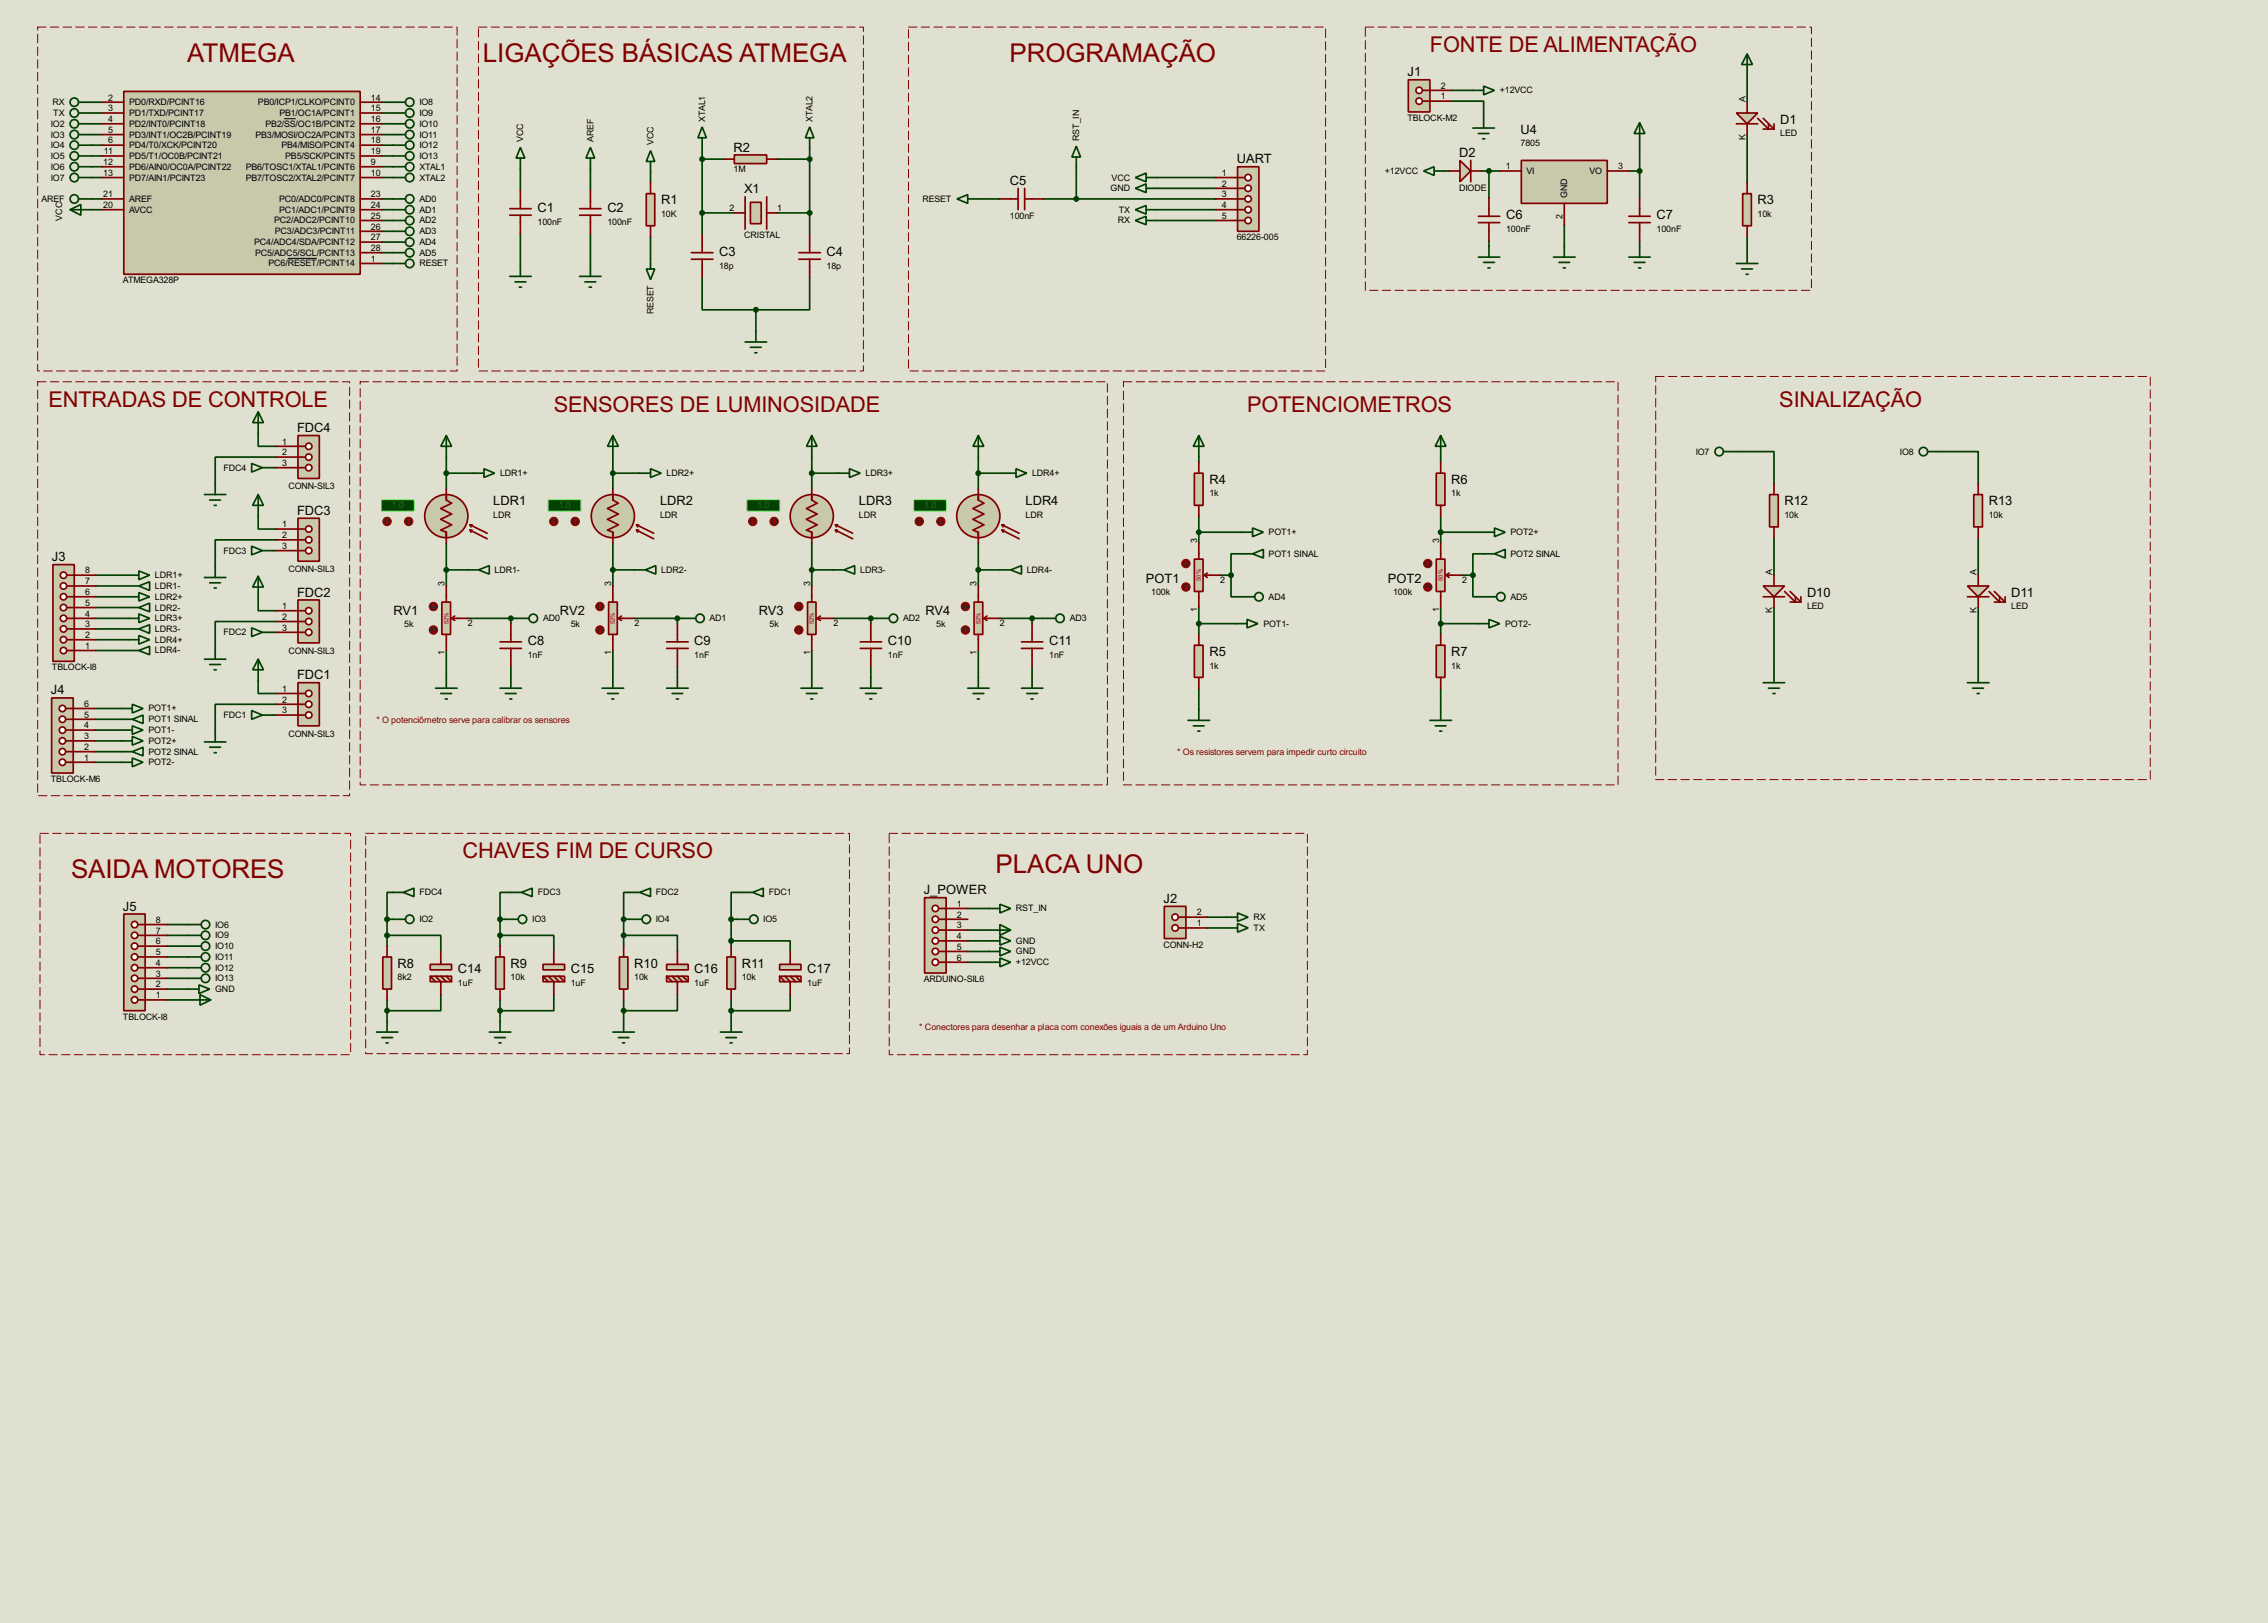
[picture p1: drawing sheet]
<svg xmlns="http://www.w3.org/2000/svg" width="536mm" height="383mm" viewBox="0 0 536 383" stroke-linecap="round" stroke-linejoin="round" font-family="sans-serif">
<defs><g id="words">
<g font-size="6.9" fill="#800000">
<text x="44.3" y="14.7">ATMEGA</text>
<text x="114.1" y="14.7">LIGAÇÕES BÁSICAS ATMEGA</text>
<text x="238.6" y="14.7">PROGRAMAÇÃO</text>
<text x="16.8" y="207.5">SAIDA MOTORES</text>
<text x="235.3" y="206.2">PLACA UNO</text>
</g>
<g font-size="5.8" fill="#800000">
<text x="337.9" y="12.2">FONTE DE ALIMENTAÇÃO</text>
<text x="11.5" y="96">ENTRADAS DE CONTROLE</text>
<text x="130.9" y="97.4">SENSORES DE LUMINOSIDADE</text>
<text x="294.7" y="97.4">POTENCIOMETROS</text>
<text x="420.4" y="96">SINALIZAÇÃO</text>
<text x="109.3" y="202.8">CHAVES FIM DE CURSO</text>
</g>
<g font-size="3.4">
<text x="332.6" y="18">J1</text>
<text x="420.6" y="29.3">D1</text>
<text x="173.3" y="35.8">R2</text>
<text x="359.3" y="31.6">U4</text>
<text x="292.2" y="38.6">UART</text>
<text x="344.8" y="37">D2</text>
<text x="175.9" y="45.7">X1</text>
<text x="238.6" y="43.7">C5</text>
<text x="127" y="50.1">C1</text>
<text x="143.5" y="50.1">C2</text>
<text x="156.2" y="48.3">R1</text>
<text x="355.9" y="51.9">C6</text>
<text x="391.4" y="51.9">C7</text>
<text x="415.3" y="48.3">R3</text>
<text x="169.9" y="60.5">C3</text>
<text x="195.3" y="60.5">C4</text>
<text x="70.2" y="102.1">FDC4</text>
<text x="116.6" y="119.4">LDR1</text>
<text x="156" y="119.4">LDR2</text>
<text x="203" y="119.4">LDR3</text>
<text x="242.3" y="119.4">LDR4</text>
<text x="285.8" y="114.3">R4</text>
<text x="342.9" y="114.3">R6</text>
<text x="421.6" y="119.4">R12</text>
<text x="469.9" y="119.4">R13</text>
<text x="70.2" y="121.7">FDC3</text>
<text x="12.3" y="132.6">J3</text>
<text x="270.8" y="137.6">POT1</text>
<text x="327.9" y="137.6">POT2</text>
<text x="70.2" y="141">FDC2</text>
<text x="427" y="141">D10</text>
<text x="475.2" y="141">D11</text>
<text x="93" y="145.3">RV1</text>
<text x="132.3" y="145.3">RV2</text>
<text x="179.3" y="145.3">RV3</text>
<text x="218.7" y="145.3">RV4</text>
<text x="124.7" y="152.4">C8</text>
<text x="164.1" y="152.4">C9</text>
<text x="209.8" y="152.4">C10</text>
<text x="247.9" y="152.4">C11</text>
<text x="285.8" y="155">R5</text>
<text x="342.9" y="155">R7</text>
<text x="70.2" y="160.5">FDC1</text>
<text x="12" y="164.1">J4</text>
<text x="29.1" y="215.2">J5</text>
<text x="218.3" y="211.3">J_POWER</text>
<text x="274.9" y="213.4">J2</text>
<text x="94" y="228.7">R8</text>
<text x="108.2" y="229.9">C14</text>
<text x="120.7" y="228.7">R9</text>
<text x="134.9" y="229.9">C15</text>
<text x="149.9" y="228.7">R10</text>
<text x="164.1" y="229.9">C16</text>
<text x="175.3" y="228.7">R11</text>
<text x="190.8" y="229.9">C17</text>
</g>
<g font-size="2.4">
<text x="25.6" y="23.7">2</text>
<text x="87.7" y="23.7">14</text>
<text x="340.4" y="23.5">1</text>
<text x="340.4" y="21">2</text>
<text x="354.4" y="22">+12VCC</text>
<text x="12" y="30">IO2</text>
<text x="12.4" y="24.8">RX</text>
<text x="12.6" y="27.4">TX</text>
<text x="25.6" y="28.9">4</text>
<text x="25.6" y="26.3">3</text>
<text x="30.5" y="30">PD2/INT0/PCINT18</text>
<text x="30.5" y="27.4">PD1/TXD/PCINT17</text>
<text x="30.5" y="24.8">PD0/RXD/PCINT16</text>
<text x="61" y="24.8">PB0/ICP1/CLKO/PCINT0</text>
<text x="62.8" y="30">PB2/SS/OC1B/PCINT2</text>
<text x="66" y="27.4">PB1/OC1A/PCINT1</text>
<text x="87.7" y="26.3">15</text>
<text x="87.7" y="28.9">16</text>
<text x="99.1" y="24.8">IO8</text>
<text x="99.1" y="27.4">IO9</text>
<text x="99.1" y="30">IO10</text>
<text x="166.6" y="28.8" transform="rotate(-90 166.6 28.8)">XTAL1</text>
<text x="192" y="28.7" transform="rotate(-90 192 28.7)">XTAL2</text>
<text x="332.6" y="28.6">TBLOCK-M2</text>
<text x="412.4" y="24.1" transform="rotate(-90 412.4 24.1)">A</text>
<text x="12" y="35">IO4</text>
<text x="12" y="32.5">IO3</text>
<text x="25.6" y="33.9">6</text>
<text x="25.6" y="31.4">5</text>
<text x="30.5" y="35">PD4/T0/XCK/PCINT20</text>
<text x="30.5" y="32.5">PD3/INT1/OC2B/PCINT19</text>
<text x="60.4" y="32.5">PB3/MOSI/OC2A/PCINT3</text>
<text x="66.5" y="35">PB4/MISO/PCINT4</text>
<text x="87.7" y="31.4">17</text>
<text x="87.7" y="33.9">18</text>
<text x="99.1" y="32.5">IO11</text>
<text x="99.1" y="35">IO12</text>
<text x="123.6" y="33.5" transform="rotate(-90 123.6 33.5)">VCC</text>
<text x="140.2" y="33.6" transform="rotate(-90 140.2 33.6)">AREF</text>
<text x="154.4" y="34.3" transform="rotate(-90 154.4 34.3)">VCC</text>
<text x="255" y="33.3" transform="rotate(-90 255 33.3)">RST_IN</text>
<text x="359.3" y="34.5">7805</text>
<text x="412.4" y="33.2" transform="rotate(-90 412.4 33.2)">K</text>
<text x="420.6" y="32.2">LED</text>
<text x="12" y="40.1">IO6</text>
<text x="12" y="37.5">IO5</text>
<text x="24.4" y="39">12</text>
<text x="24.4" y="41.6">13</text>
<text x="24.6" y="36.4">11</text>
<text x="30.5" y="40.1">PD6/AIN0/OC0A/PCINT22</text>
<text x="30.5" y="37.5">PD5/T1/OC0B/PCINT21</text>
<text x="58.1" y="40.1">PB6/TOSC1/XTAL1/PCINT6</text>
<text x="67.4" y="37.5">PB5/SCK/PCINT5</text>
<text x="87.7" y="36.4">19</text>
<text x="87.7" y="41.6">10</text>
<text x="87.7" y="39">9</text>
<text x="99.1" y="37.5">IO13</text>
<text x="99.1" y="40.1">XTAL1</text>
<text x="173.3" y="40.8">1M</text>
<text x="288.7" y="41.6">1</text>
<text x="327.2" y="41.1">+12VCC</text>
<text x="355.8" y="40">1</text>
<text x="360.7" y="41.1">VI</text>
<text x="375.6" y="41.1">VO</text>
<text x="382.3" y="40">3</text>
<text x="9.8" y="47.7">AREF</text>
<text x="12" y="42.7">IO7</text>
<text x="24.4" y="46.6">21</text>
<text x="30.5" y="47.7">AREF</text>
<text x="30.5" y="42.7">PD7/AIN1/PCINT23</text>
<text x="58.1" y="42.7">PB7/TOSC2/XTAL2/PCINT7</text>
<text x="66" y="47.7">PC0/ADC0/PCINT8</text>
<text x="87.7" y="46.6">23</text>
<text x="99.1" y="47.7">AD0</text>
<text x="99.1" y="42.7">XTAL2</text>
<text x="218" y="47.7">RESET</text>
<text x="262.4" y="45.2">GND</text>
<text x="262.7" y="42.7">VCC</text>
<text x="288.7" y="44.1">2</text>
<text x="288.7" y="46.6">3</text>
<text x="344.8" y="45.1">DIODE</text>
<text x="370.3" y="46.8" transform="rotate(-90 370.3 46.8)">GND</text>
<text x="14.7" y="52.1" transform="rotate(-90 14.7 52.1)">VCC</text>
<text x="24.4" y="49.2">20</text>
<text x="30.5" y="50.2">AVCC</text>
<text x="64.8" y="52.8">PC2/ADC2/PCINT10</text>
<text x="66" y="50.2">PC1/ADC1/PCINT9</text>
<text x="87.7" y="51.7">25</text>
<text x="87.7" y="49.2">24</text>
<text x="99.1" y="50.2">AD1</text>
<text x="99.1" y="52.8">AD2</text>
<text x="127" y="53">100nF</text>
<text x="143.5" y="53">100nF</text>
<text x="156.2" y="51.3">10K</text>
<text x="172.4" y="49.9">2</text>
<text x="183.7" y="49.9">1</text>
<text x="238.6" y="51.6">100nF</text>
<text x="264.2" y="52.8">RX</text>
<text x="264.4" y="50.2">TX</text>
<text x="288.7" y="49.2">4</text>
<text x="288.7" y="51.7">5</text>
<text x="369.2" y="51.7" transform="rotate(-90 369.2 51.7)">2</text>
<text x="415.3" y="51.3">10k</text>
<text x="60.1" y="57.9">PC4/ADC4/SDA/PCINT12</text>
<text x="65" y="55.4">PC3/ADC3/PCINT11</text>
<text x="87.7" y="59.3">28</text>
<text x="87.7" y="56.8">27</text>
<text x="87.7" y="54.3">26</text>
<text x="99.1" y="55.4">AD3</text>
<text x="99.1" y="57.9">AD4</text>
<text x="175.9" y="56.3">CRISTAL</text>
<text x="292.2" y="56.8">66226-005</text>
<text x="355.9" y="54.8">100nF</text>
<text x="391.4" y="54.8">100nF</text>
<text x="60.3" y="60.4">PC5/ADC5/SCL/PCINT13</text>
<text x="63.5" y="62.9">PC6/RESET/PCINT14</text>
<text x="87.7" y="61.9">1</text>
<text x="99.1" y="60.4">AD5</text>
<text x="99.1" y="62.9">RESET</text>
<text x="169.9" y="63.5">18p</text>
<text x="195.3" y="63.5">18p</text>
<text x="29.1" y="66.9">ATMEGA328P</text>
<text x="154.4" y="74.2" transform="rotate(-90 154.4 74.2)">RESET</text>
<text x="66.7" y="105.1">1</text>
<text x="66.7" y="107.6">2</text>
<text x="400.7" y="107.4">IO7</text>
<text x="448.9" y="107.4">IO8</text>
<text x="52.8" y="111.2">FDC4</text>
<text x="66.7" y="110.1">3</text>
<text x="118.2" y="112.5">LDR1+</text>
<text x="157.5" y="112.5">LDR2+</text>
<text x="204.5" y="112.5">LDR3+</text>
<text x="243.9" y="112.5">LDR4+</text>
<text x="68.2" y="115.7">CONN-SIL3</text>
<text x="285.8" y="117.3">1k</text>
<text x="342.9" y="117.3">1k</text>
<text x="66.7" y="124.6">1</text>
<text x="116.6" y="122.4">LDR</text>
<text x="156" y="122.4">LDR</text>
<text x="203" y="122.4">LDR</text>
<text x="242.3" y="122.4">LDR</text>
<text x="421.6" y="122.4">10k</text>
<text x="469.9" y="122.4">10k</text>
<text x="52.8" y="130.8">FDC3</text>
<text x="66.7" y="127.1">2</text>
<text x="66.7" y="129.7">3</text>
<text x="282.9" y="128.3" transform="rotate(-90 282.9 128.3)">3</text>
<text x="299.8" y="126.4">POT1+</text>
<text x="299.8" y="131.6">POT1 SINAL</text>
<text x="340" y="128.3" transform="rotate(-90 340 128.3)">3</text>
<text x="356.9" y="126.4">POT2+</text>
<text x="356.9" y="131.6">POT2 SINAL</text>
<text x="20.1" y="135.5">8</text>
<text x="36.6" y="136.6">LDR1+</text>
<text x="68.2" y="135.3">CONN-SIL3</text>
<text x="116.9" y="135.4">LDR1-</text>
<text x="156.3" y="135.4">LDR2-</text>
<text x="203.3" y="135.4">LDR3-</text>
<text x="242.6" y="135.4">LDR4-</text>
<text x="288.3" y="137.8">2</text>
<text x="345.5" y="137.8">2</text>
<text x="418.8" y="135.9" transform="rotate(-90 418.8 135.9)">A</text>
<text x="467" y="135.9" transform="rotate(-90 467 135.9)">A</text>
<text x="20.1" y="143.2">5</text>
<text x="20.1" y="140.6">6</text>
<text x="20.1" y="138.1">7</text>
<text x="36.6" y="139.2">LDR1-</text>
<text x="36.6" y="141.7">LDR2+</text>
<text x="66.7" y="143.9">1</text>
<text x="105.1" y="138.5" transform="rotate(-90 105.1 138.5)">3</text>
<text x="144.4" y="138.4" transform="rotate(-90 144.4 138.4)">3</text>
<text x="191.4" y="138.5" transform="rotate(-90 191.4 138.5)">3</text>
<text x="230.8" y="138.5" transform="rotate(-90 230.8 138.5)">3</text>
<text x="272" y="140.5">100k</text>
<text x="299.8" y="141.7">AD4</text>
<text x="329.2" y="140.5">100k</text>
<text x="356.9" y="141.7">AD5</text>
<text x="427" y="143.9">LED</text>
<text x="475.2" y="143.9">LED</text>
<text x="20.1" y="148.2">3</text>
<text x="20.1" y="145.7">4</text>
<text x="36.6" y="144.3">LDR2-</text>
<text x="36.6" y="146.8">LDR3+</text>
<text x="36.6" y="149.3">LDR3-</text>
<text x="66.7" y="146.5">2</text>
<text x="66.7" y="149">3</text>
<text x="95.5" y="148.2">5k</text>
<text x="110.5" y="148">2</text>
<text x="128.3" y="146.8">AD0</text>
<text x="134.9" y="148.2">5k</text>
<text x="149.9" y="148">2</text>
<text x="167.7" y="146.8">AD1</text>
<text x="181.9" y="148.2">5k</text>
<text x="196.9" y="148">2</text>
<text x="213.4" y="146.8">AD2</text>
<text x="221.2" y="148.2">5k</text>
<text x="236.3" y="148">2</text>
<text x="252.8" y="146.8">AD3</text>
<text x="282.9" y="144.7" transform="rotate(-90 282.9 144.7)">1</text>
<text x="298.5" y="148.1">POT1-</text>
<text x="340" y="144.7" transform="rotate(-90 340 144.7)">1</text>
<text x="355.7" y="148.1">POT2-</text>
<text x="418.8" y="144.9" transform="rotate(-90 418.8 144.9)">K</text>
<text x="467" y="144.9" transform="rotate(-90 467 144.9)">K</text>
<text x="20.1" y="153.3">1</text>
<text x="20.1" y="150.8">2</text>
<text x="36.6" y="154.4">LDR4-</text>
<text x="36.6" y="151.9">LDR4+</text>
<text x="52.8" y="150.1">FDC2</text>
<text x="68.2" y="154.5">CONN-SIL3</text>
<text x="105.1" y="154.9" transform="rotate(-90 105.1 154.9)">1</text>
<text x="124.7" y="155.4">1nF</text>
<text x="144.4" y="154.9" transform="rotate(-90 144.4 154.9)">1</text>
<text x="164.1" y="155.4">1nF</text>
<text x="191.4" y="154.9" transform="rotate(-90 191.4 154.9)">1</text>
<text x="209.8" y="155.4">1nF</text>
<text x="230.8" y="154.9" transform="rotate(-90 230.8 154.9)">1</text>
<text x="247.9" y="155.4">1nF</text>
<text x="12.3" y="158.4">TBLOCK-I8</text>
<text x="285.8" y="158">1k</text>
<text x="342.9" y="158">1k</text>
<text x="19.9" y="167">6</text>
<text x="66.7" y="163.5">1</text>
<text x="66.7" y="166">2</text>
<text x="19.9" y="172.1">4</text>
<text x="19.9" y="169.6">5</text>
<text x="35.1" y="168.1">POT1+</text>
<text x="35.1" y="173.2">POT1-</text>
<text x="35.1" y="170.7">POT1 SINAL</text>
<text x="52.8" y="169.7">FDC1</text>
<text x="66.7" y="168.6">3</text>
<text x="19.9" y="179.7">1</text>
<text x="19.9" y="177.2">2</text>
<text x="19.9" y="174.7">3</text>
<text x="35.1" y="175.7">POT2+</text>
<text x="35.1" y="178.3">POT2 SINAL</text>
<text x="68.2" y="174.1">CONN-SIL3</text>
<text x="12" y="184.8">TBLOCK-M6</text>
<text x="35.1" y="180.8">POT2-</text>
<text x="99.1" y="211.6">FDC4</text>
<text x="127.1" y="211.6">FDC3</text>
<text x="155" y="211.6">FDC2</text>
<text x="181.7" y="211.6">FDC1</text>
<text x="226.1" y="214.3">1</text>
<text x="240.1" y="215.4">RST_IN</text>
<text x="36.9" y="220.6">7</text>
<text x="36.9" y="218.1">8</text>
<text x="50.9" y="219.2">IO6</text>
<text x="50.9" y="221.7">IO9</text>
<text x="99.1" y="217.9">IO2</text>
<text x="125.8" y="217.9">IO3</text>
<text x="155" y="217.9">IO4</text>
<text x="180.4" y="217.9">IO5</text>
<text x="226.1" y="216.8">2</text>
<text x="226.1" y="219.4">3</text>
<text x="226.1" y="221.9">4</text>
<text x="282.8" y="218.9">1</text>
<text x="282.8" y="216.3">2</text>
<text x="296.2" y="217.4">RX</text>
<text x="296.2" y="220">TX</text>
<text x="36.9" y="225.7">5</text>
<text x="36.9" y="223.2">6</text>
<text x="50.9" y="224.3">IO10</text>
<text x="50.9" y="226.8">IO11</text>
<text x="226.1" y="224.4">5</text>
<text x="226.1" y="227">6</text>
<text x="240.1" y="223">GND</text>
<text x="240.1" y="225.5">GND</text>
<text x="274.9" y="223.9">CONN-H2</text>
<text x="36.9" y="233.3">2</text>
<text x="36.9" y="230.8">3</text>
<text x="36.9" y="228.3">4</text>
<text x="50.9" y="229.4">IO12</text>
<text x="50.9" y="231.9">IO13</text>
<text x="94" y="231.6">8k2</text>
<text x="108.2" y="232.9">1uF</text>
<text x="120.7" y="231.6">10k</text>
<text x="134.9" y="232.9">1uF</text>
<text x="149.9" y="231.6">10k</text>
<text x="164.1" y="232.9">1uF</text>
<text x="175.3" y="231.6">10k</text>
<text x="190.8" y="232.9">1uF</text>
<text x="218.3" y="232">ARDUINO-SIL6</text>
<text x="240.1" y="228.1">+12VCC</text>
<text x="36.9" y="235.9">1</text>
<text x="50.9" y="234.4">GND</text>
<text x="29.1" y="240.9">TBLOCK-I8</text>
</g>
<g font-size="2.4" fill="#0f0">
<text x="92.6" y="120.1">1.0</text>
<text x="132" y="120.1">1.0</text>
<text x="179" y="120.1">1.0</text>
<text x="218.4" y="120.1">1.0</text>
</g>
<g font-size="2.4" fill="#800000">
<text x="89" y="170.8">* O potenciômetro serve para calibrar os sensores</text>
<text x="278.2" y="178.5">* Os resistores servem para impedir curto circuito</text>
<text x="217.2" y="243.3">* Conectores para desenhar a placa com conexões iguais a de um Arduino Uno</text>
</g>
<g font-size="1.6" fill="#c00000">
<text x="283.8" y="137.3" transform="rotate(-90 283.8 137.3)">50%</text>
<text x="340.9" y="137.3" transform="rotate(-90 340.9 137.3)">50%</text>
<text x="106" y="147.5" transform="rotate(-90 106 147.5)">52%</text>
<text x="145.3" y="147.5" transform="rotate(-90 145.3 147.5)">52%</text>
<text x="192.3" y="147.5" transform="rotate(-90 192.3 147.5)">52%</text>
<text x="231.7" y="147.5" transform="rotate(-90 231.7 147.5)">52%</text>
</g>
</g></defs>
<path d="M0 0h535.9v383.5h-535.9z" fill="#e0e0d0"/>
<g fill="none" stroke="#004000" stroke-width=".4">
<path d="M412.8 17.8v6.4M21.6 39.4h2.6M21.6 36.9h2.6M21.6 34.3h2.6M21.6 31.8h2.6M21.6 29.3h2.6M21.6 24.2h2.6M21.6 26.7h2.6M90.2 39.4h2.6M90.2 36.9h2.6M90.2 34.3h2.6M90.2 31.8h2.6"/>
<path d="M90.2 29.3h2.6M90.2 24.2h2.6M90.2 26.7h2.6M123 39.9v5.1M139.5 39.9v5.1M165.9 35.1v20.3M165.9 37.6h5.1M183.7 37.6h7.6M191.3 35.1v20.3M254.3 39.7v7.3M343 23.9h7.6v3.8M343 21.4h5"/>
<path d="M387.4 34.1v12.7M412.8 31.8v11.4M21.6 42h2.6M21.6 49.6h2.6M21.6 47h2.6M90.2 42h2.6M90.2 49.6h2.6M90.2 52.1h2.6M90.2 47h2.6M90.2 54.7h2.6M90.2 57.2h2.6M90.2 59.7h2.6"/>
<path d="M123 55.2v7.6M139.5 55.2v7.6M153.7 40.7v2.5M153.7 55.9v5.1M165.9 50.3h7.6M183.7 50.3h7.6M231.2 47h5.1M246.4 47h40.9M273.4 42h13.9M273.4 44.5h13.9M273.4 49.6h13.9M273.4 52.1h13.9"/>
<path d="M341.4 40.4h1M350.1 40.4h4.3M351.8 40.4v6.4M351.8 57v1.2M369.6 53.1v5.1M384.9 40.4h2.5M387.4 57v1.2M412.8 55.9v3.8M90.2 62.3h2.6M165.9 65.6v7.6h12.7M178.6 73.2v5.1M191.3 65.6v7.6h-12.7"/>
<path d="M61 102.4v3.1h4.3M64.6 110.5h.7M65.3 108h-14.4v6.4M105.5 111.8h8.9M105.5 108v7.6M114.4 110.8l2.5 1-2.5 1zM144.8 111.8h6.4M144.8 108v7.6M191.8 111.8h6.4M191.8 108v7.6M231.2 111.8h6.3M231.2 108v7.6"/>
<path d="M283.3 108v1.3M340.4 108v1.3M410.3 106.7h8.9v7.7M458.5 106.7h8.9v7.7M22.7 135.9h10.1M22.7 138.5h10.1M32.8 134.9l2.6 1-2.6 1.1zM32.8 138.5l2.6-1v2zM61 122v3h4.3M64.6 130.1h.7M65.3 127.6h-14.4v6.3M105.5 128.3v10.2"/>
<path d="M105.5 134.7h7.6M113.1 134.7l2.5-1v2zM144.8 134.7h5.1M144.8 128.3v10.2M191.8 134.7h5.1M191.8 128.3v10.2M231.2 134.7h5.1M231.2 128.3v10.2M283.3 122v6.3M283.3 125.8h10.1M288.3 135.9h2.6M290.9 135.9v5.1h5.6"/>
<path d="M293.4 130.9h-2.5v5M340.4 125.8h10.2M340.4 122v6.3M345.5 135.9h2.5M348 135.9v5.1h2.6M350.6 130.9h-2.6v5M419.2 127.1v8.8M467.4 127.1v8.8M22.7 146.1h7.6M22.7 153.7h7.6M22.7 151.2h7.6M22.7 148.6h7.6"/>
<path d="M22.7 143.6h10.1M22.7 141h10.1M32.8 143.6l2.6-1.1v2.1zM32.8 140l2.6 1-2.6 1zM61 141.3v3h4.3M64.6 149.4h.7M65.3 146.9h-14.4v6.3M105.5 153.7v6.4M110.5 146.1h14.5M120.7 146.1v1.3M120.7 157.5v2.6M144.8 153.7v6.4"/>
<path d="M149.9 146.1h11.4M160.1 146.1v1.3M160.1 157.5v2.6M191.8 153.7v6.4M196.9 146.1h10.2M205.8 146.1v1.3M205.8 157.5v2.6M231.2 153.7v6.4M236.3 146.1h10.1M243.9 146.1v1.3M243.9 157.5v2.6M283.3 143.6v6.3"/>
<path d="M283.3 147.4h8.9M340.4 147.4h8.9M340.4 143.6v6.3M419.2 143.6v15.2M467.4 143.6v15.2M22.4 177.6h6.4M22.4 175.1h6.4M22.4 172.5h8.9M22.4 170h8.9M22.4 167.4h8.9M31.3 166.4l2.5 1-2.5 1.1zM31.3 171.5l2.5 1-2.5 1z"/>
<path d="M31.3 170l2.5-1v2zM61 160.8v3.1h4.3M64.6 169h.7M65.3 166.4h-14.4v6.4M283.3 162.6v5.1M340.4 162.6v5.1M22.4 180.1h6.4M39.4 218.5h5.1M91.5 217.2h1.3M91.5 217.2v6.4M92.8 210.9h-1.3v6.3M118.2 217.2h1.2"/>
<path d="M118.2 217.2v6.4M120.7 210.9h-2.5v6.3M147.4 217.2h1.2M147.4 217.2v6.4M148.6 210.9h-1.2v6.3M172.8 217.2h1.2M172.8 217.2v6.4M175.3 210.9h-2.5v6.3M228.7 214.7h5M228.7 219.8h5M285.3 219.3h4.6M285.3 216.7h4.6"/>
<path d="M39.4 233.7h5.1M39.4 231.2h5.1M39.4 228.7h5.1M39.4 226.1h5.1M39.4 223.6h5.1M39.4 221h5.1M39.4 236.3h5.4M91.5 221h12.7v3.8M91.5 236.3v5.1M104.2 235v3.8h-12.7M118.2 221h12.7v3.8M118.2 236.3v5.1"/>
<path d="M130.9 235v3.8h-12.7M147.4 221h12.7v3.8M147.4 236.3v5.1M160.1 235v3.8h-12.7M172.8 222.3h13.9v2.5M172.8 236.3v5.1M186.7 235v3.8h-13.9M228.7 222.3h5M228.7 224.8h5M228.7 227.4h5"/>
<circle cx="126" cy="146.1" r="1"/>
<circle cx="297.4" cy="141" r="1"/>
</g>
<path d="M8.9 90.2h73.7v97.8h-73.7zM85.1 90.2h176.6v95.3h-176.6z" fill="none" stroke="#e0e0d0" stroke-width=".24"/>
<path d="M8.9 90.2h73.7v97.8h-73.7zM85.1 90.2h176.6v95.3h-176.6z" fill="none" stroke="#800000" stroke-width=".24" stroke-dasharray="2 1"/>
<circle cx="105.4" cy="122" r="5.1" fill="#c8c8aa" stroke="#800000" stroke-width=".4"/>
<path d="M105.5 116.9v1.3l1.2 .7-2.5 1.3 2.5 1.3-2.5 1.2 2.5 1.3-2.5 1.3 1.3 .5v1.3M111.1 125.3l4 2M111.1 125.3l.2 .5M111.1 125.3h.5M111.1 124l4 2M111.1 124l.2 .5M111.1 124h.5" fill="none" stroke="#800000" stroke-width=".4"/>
<path d="M90.2 118.2h7.6v2.5h-7.6z" fill="#004000" stroke="#0f0" stroke-width=".24"/>
<path d="M105.5 115.6v2.6M105.5 125.8v2.5" fill="none" stroke="#800000" stroke-width=".4"/>
<circle cx="96.5" cy="123.2" r="1" fill="#400000" stroke="#f00" stroke-width=".24"/>
<path d="M96.6 122.7l-.3 .3M96.6 122.7l.2 .3M96.6 122.7v1.1" fill="none" stroke="#f00" stroke-width=".24"/>
<circle cx="91.4" cy="123.2" r="1" fill="#400000" stroke="#f00" stroke-width=".24"/>
<path d="M91.2 123.5l.3 .3M91.5 122.7v1.1M91.7 123.5l-.2 .3" fill="none" stroke="#f00" stroke-width=".24"/>
<circle cx="105.4" cy="111.8" r=".5" fill="#004000" stroke="#004000" stroke-width=".4"/>
<path d="M102.9 162.6h5.1M104.2 163.9h2.5M105.2 165.2h.5M105.5 160.1v2.5" fill="none" stroke="#004000" stroke-width=".4"/>
<path d="M104.4 142.3h2.1v7.6h-2.1z" fill="#c8c8aa" stroke="#800000" stroke-width=".4"/>
<path d="M105.5 138.5v3.8M105.5 149.9v3.8M106.7 146.1l.8 .5M106.7 146.1h3.8M107.5 145.6l-.8 .5" fill="none" stroke="#800000" stroke-width=".4"/>
<circle cx="102.4" cy="143.3" r="1" fill="#400000" stroke="#f00" stroke-width=".24"/>
<path d="M102.4 142.8l-.2 .3M102.4 142.8l.3 .3M102.4 142.8v1" fill="none" stroke="#f00" stroke-width=".24"/>
<circle cx="102.4" cy="148.9" r="1" fill="#400000" stroke="#f00" stroke-width=".24"/>
<path d="M102.2 149.2l.2 .2M102.4 148.4v1M102.7 149.2l-.3 .2" fill="none" stroke="#f00" stroke-width=".24"/>
<circle cx="105.4" cy="134.7" r=".5" fill="#004000" stroke="#004000" stroke-width=".4"/>
<g fill="none" stroke="#004000" stroke-width=".4">
<path d="M151.2 111.8h2.5M153.7 110.8l2.6 1-2.6 1zM149.9 134.7h2.6M152.5 134.7l2.5-1v2zM161.3 146.1h3.1"/>
<circle cx="165.4" cy="146.1" r="1"/>
</g>
<circle cx="144.8" cy="122" r="5.1" fill="#c8c8aa" stroke="#800000" stroke-width=".4"/>
<path d="M144.8 116.9v1.3l1.3 .7-2.5 1.3 2.5 1.3-2.5 1.2 2.5 1.3-2.5 1.3 1.2 .5v1.3M150.4 125.3l4.1 2M150.4 125.3l.3 .5M150.4 125.3h.5M150.4 124l4.1 2M150.4 124l.3 .5M150.4 124h.5" fill="none" stroke="#800000" stroke-width=".4"/>
<path d="M129.6 118.2h7.6v2.5h-7.6z" fill="#004000" stroke="#0f0" stroke-width=".24"/>
<path d="M144.8 115.6v2.6M144.8 125.8v2.5" fill="none" stroke="#800000" stroke-width=".4"/>
<circle cx="135.9" cy="123.2" r="1" fill="#400000" stroke="#f00" stroke-width=".24"/>
<path d="M135.9 122.7l-.2 .3M135.9 122.7l.3 .3M135.9 122.7v1.1" fill="none" stroke="#f00" stroke-width=".24"/>
<circle cx="130.8" cy="123.2" r="1" fill="#400000" stroke="#f00" stroke-width=".24"/>
<path d="M130.6 123.5l.3 .3M130.9 122.7v1.1M131.1 123.5l-.2 .3" fill="none" stroke="#f00" stroke-width=".24"/>
<circle cx="144.8" cy="111.8" r=".5" fill="#004000" stroke="#004000" stroke-width=".4"/>
<path d="M142.3 162.6h5.1M143.6 163.9h2.5M144.6 165.2h.5M144.8 160.1v2.5" fill="none" stroke="#004000" stroke-width=".4"/>
<path d="M143.8 142.3h2.1v7.6h-2.1z" fill="#c8c8aa" stroke="#800000" stroke-width=".4"/>
<path d="M144.8 138.5v3.8M144.8 149.9v3.8M146.1 146.1l.8 .5M146.1 146.1h3.8M146.9 145.6l-.8 .5" fill="none" stroke="#800000" stroke-width=".4"/>
<circle cx="141.7" cy="143.3" r="1" fill="#400000" stroke="#f00" stroke-width=".24"/>
<path d="M141.8 142.8l-.3 .3M141.8 142.8l.2 .3M141.8 142.8v1" fill="none" stroke="#f00" stroke-width=".24"/>
<circle cx="141.7" cy="148.9" r="1" fill="#400000" stroke="#f00" stroke-width=".24"/>
<path d="M141.5 149.2l.3 .2M141.8 148.4v1M142 149.2l-.2 .2" fill="none" stroke="#f00" stroke-width=".24"/>
<circle cx="144.8" cy="134.7" r=".5" fill="#004000" stroke="#004000" stroke-width=".4"/>
<path d="M293.4 125.8h2.6M293.4 130.9h2.6M296 124.8l2.5 1-2.5 1zM296 130.9l2.5-1.1v2.1zM292.2 147.4h2.5M294.7 146.4l2.5 1-2.5 1z" fill="none" stroke="#004000" stroke-width=".4"/>
<path d="M265.5 90.2h116.8v95.3h-116.8z" fill="none" stroke="#e0e0d0" stroke-width=".24"/>
<path d="M265.5 90.2h116.8v95.3h-116.8z" fill="none" stroke="#800000" stroke-width=".24" stroke-dasharray="2 1"/>
<path d="M282.2 132.1h2.1v7.7h-2.1z" fill="#c8c8aa" stroke="#800000" stroke-width=".4"/>
<path d="M283.3 128.3v3.8M283.3 139.8v3.8M284.5 135.9l.8 .6M284.5 135.9h3.8M285.3 135.4l-.8 .5" fill="none" stroke="#800000" stroke-width=".4"/>
<circle cx="280.2" cy="133.2" r="1" fill="#400000" stroke="#f00" stroke-width=".24"/>
<path d="M280.2 132.6l-.2 .3M280.2 132.6l.3 .3M280.2 132.6v1.1" fill="none" stroke="#f00" stroke-width=".24"/>
<circle cx="280.2" cy="138.7" r="1" fill="#400000" stroke="#f00" stroke-width=".24"/>
<path d="M280 139l.2 .2M280.2 138.2v1M280.5 139l-.3 .2" fill="none" stroke="#f00" stroke-width=".24"/>
<path d="M282.2 111.8h2.1v7.6h-2.1z" fill="#c8c8aa" stroke="#800000" stroke-width=".4"/>
<path d="M283.3 109.3v2.5M283.3 119.4v2.6" fill="none" stroke="#800000" stroke-width=".4"/>
<circle cx="283.2" cy="125.8" r=".5" fill="#004000" stroke="#004000" stroke-width=".4"/>
<path d="M282.2 152.5h2.1v7.6h-2.1z" fill="#c8c8aa" stroke="#800000" stroke-width=".4"/>
<path d="M283.3 149.9v2.6M283.3 160.1v2.5" fill="none" stroke="#800000" stroke-width=".4"/>
<g fill="#004000" stroke="#004000" stroke-width=".4">
<circle cx="283.2" cy="147.4" r=".5"/>
<circle cx="290.8" cy="135.9" r=".5"/>
</g>
<path d="M348 21.4h2.6M348 30.3h5.1M349.3 31.6h2.5M350.3 32.8h.5M350.6 20.4l2.5 1-2.5 1zM350.6 27.7v2.6M280.7 170.2h5.1M282 171.5h2.5M283 172.8h.5M283.3 167.7v2.5" fill="none" stroke="#004000" stroke-width=".4"/>
<path d="M359.5 37.9h20.3v10.2h-20.3z" fill="#c8c8aa" stroke="#800000" stroke-width=".4"/>
<path d="M349.3 51.1h5.1M349.3 52.6h5.1M351.8 46.8v4.3M351.8 52.6v4.4M354.4 40.4h5.1M369.6 48.1v5M379.8 40.4h5.1M384.9 51.1h5M384.9 52.6h5M387.4 46.8v4.3M387.4 52.6v4.4" fill="none" stroke="#800000" stroke-width=".4"/>
<g fill="none" stroke="#004000" stroke-width=".4">
<path d="M336.4 40.4l2.5-1v2.1zM338.9 40.4h2.5M351.8 58.2v2.6M369.6 58.2v2.6M387.4 58.2v2.6M349.3 60.8h5.1M350.6 62h2.5M351.6 63.3h.5M367.1 60.8h5.1M368.4 62h2.5M369.4 63.3h.5M384.9 60.8h5"/>
<path d="M386.1 62h2.6M387.2 63.3h.5"/>
</g>
<circle cx="387.4" cy="40.4" r=".5" fill="#004000" stroke="#004000" stroke-width=".4"/>
<path d="M322.6 6.4h105.4v62.2h-105.4z" fill="none" stroke="#e0e0d0" stroke-width=".24"/>
<path d="M322.6 6.4h105.4v62.2h-105.4z" fill="none" stroke="#800000" stroke-width=".24" stroke-dasharray="2 1"/>
<path d="M332.8 18.9h5.1v7.6h-5.1z" fill="#c8c8aa" stroke="#800000" stroke-width=".4"/>
<path d="M336.1 23.9h1.8" fill="none" stroke="#800000" stroke-width=".4"/>
<circle cx="335.3" cy="23.9" r=".75" fill="#feffff" stroke="#800000" stroke-width=".4"/>
<path d="M336.1 21.4h1.8" fill="none" stroke="#800000" stroke-width=".4"/>
<circle cx="335.3" cy="21.4" r=".75" fill="#feffff" stroke="#800000" stroke-width=".4"/>
<path d="M337.9 23.9h5.1M337.9 21.4h5.1" fill="none" stroke="#800000" stroke-width=".4"/>
<path d="M214.7 6.4h98.5v81.3h-98.5z" fill="none" stroke="#e0e0d0" stroke-width=".24"/>
<path d="M214.7 6.4h98.5v81.3h-98.5z" fill="none" stroke="#800000" stroke-width=".24" stroke-dasharray="2 1"/>
<path d="M292.4 39.4h5.1v15.3h-5.1z" fill="#c8c8aa" stroke="#800000" stroke-width=".4"/>
<path d="M292.4 42h1.8" fill="none" stroke="#800000" stroke-width=".4"/>
<circle cx="294.9" cy="42" r=".75" fill="#feffff" stroke="#800000" stroke-width=".4"/>
<path d="M292.4 44.5h1.8" fill="none" stroke="#800000" stroke-width=".4"/>
<circle cx="294.9" cy="44.5" r=".75" fill="#feffff" stroke="#800000" stroke-width=".4"/>
<path d="M292.4 47h1.8" fill="none" stroke="#800000" stroke-width=".4"/>
<circle cx="294.9" cy="47" r=".75" fill="#feffff" stroke="#800000" stroke-width=".4"/>
<path d="M292.4 49.6h1.8" fill="none" stroke="#800000" stroke-width=".4"/>
<circle cx="294.9" cy="49.6" r=".75" fill="#feffff" stroke="#800000" stroke-width=".4"/>
<path d="M292.4 52.1h1.8" fill="none" stroke="#800000" stroke-width=".4"/>
<circle cx="294.9" cy="52.1" r=".75" fill="#feffff" stroke="#800000" stroke-width=".4"/>
<path d="M236.3 47h4.3M240.6 44.5v5.1M242.1 47h4.3M242.1 44.5v5.1M287.3 42h5.1M287.3 44.5h5.1M287.3 47h5.1M287.3 49.6h5.1M287.3 52.1h5.1" fill="none" stroke="#800000" stroke-width=".4"/>
<path d="M226.1 47l2.6-1v2.1zM228.7 47h2.5M268.3 42l2.5-1.1v2.1zM268.3 44.5l2.5-1v2zM268.3 49.6l2.5-1v2zM268.3 52.1l2.5-1v2zM270.8 42h2.6M270.8 44.5h2.6M270.8 49.6h2.6M270.8 52.1h2.6" fill="none" stroke="#004000" stroke-width=".4"/>
<path d="M29.3 21.6h55.8v43.2h-55.8z" fill="#c8c8aa" stroke="#800000" stroke-width=".4"/>
<g fill="none" stroke="#800000" stroke-width=".4">
<path d="M24.2 24.2h5.1M24.2 26.7h5.1M24.2 31.8h5.1M24.2 29.3h5.1M24.2 39.4h5.1M24.2 36.9h5.1M24.2 34.3h5.1M85.1 24.2h5.1M85.1 26.7h5.1M85.1 31.8h5.1M85.1 29.3h5.1M85.1 39.4h5.1"/>
<path d="M85.1 36.9h5.1M85.1 34.3h5.1M24.2 42h5.1M24.2 49.6h5.1M24.2 47h5.1M85.1 42h5.1M85.1 59.7h5.1M85.1 57.2h5.1M85.1 54.7h5.1M85.1 52.1h5.1M85.1 49.6h5.1M85.1 47h5.1"/>
<path d="M85.1 62.3h5.1"/>
</g>
<path d="M67.2 28.1h2.7M68 61.1h6.9" fill="none" stroke="#000" stroke-width=".24"/>
<g fill="none" stroke="#004000" stroke-width=".4">
<path d="M18.6 39.4h3M18.6 36.9h3M18.6 34.3h3M18.6 31.8h3M18.6 29.3h3M92.8 36.9h3M92.8 34.3h3M92.8 31.8h3M92.8 29.3h3M92.8 24.2h3M92.8 26.7h3M16.6 49.6l2.5-1.3v2.6z"/>
<path d="M16.6 49.6h5M18.6 42h3M18.6 47h3M92.8 47h3M92.8 49.6h3M92.8 52.1h3M92.8 54.7h3M92.8 57.2h3M92.8 59.7h3M92.8 62.3h3"/>
<circle cx="17.5" cy="34.3" r="1"/>
<circle cx="17.5" cy="31.8" r="1"/>
<circle cx="17.5" cy="36.9" r="1"/>
<circle cx="17.5" cy="29.3" r="1"/>
<circle cx="17.5" cy="39.4" r="1"/>
<circle cx="96.8" cy="26.7" r="1"/>
<circle cx="96.8" cy="29.3" r="1"/>
<circle cx="96.8" cy="36.9" r="1"/>
<circle cx="96.8" cy="34.3" r="1"/>
<circle cx="96.8" cy="31.8" r="1"/>
<circle cx="96.8" cy="24.2" r="1"/>
<circle cx="17.5" cy="42" r="1"/>
<circle cx="17.5" cy="47" r="1"/>
<circle cx="96.8" cy="49.6" r="1"/>
<circle cx="96.8" cy="47" r="1"/>
<circle cx="96.8" cy="52.1" r="1"/>
<circle cx="96.8" cy="54.7" r="1"/>
<circle cx="96.8" cy="57.2" r="1"/>
<circle cx="96.8" cy="59.7" r="1"/>
<circle cx="96.8" cy="62.3" r="1"/>
</g>
<path d="M8.9 6.4h99.1v81.3h-99.1z" fill="none" stroke="#e0e0d0" stroke-width=".24"/>
<path d="M8.9 6.4h99.1v81.3h-99.1z" fill="none" stroke="#800000" stroke-width=".24" stroke-dasharray="2 1"/>
<path d="M152.7 45.8h2v7.6h-2z" fill="#c8c8aa" stroke="#800000" stroke-width=".4"/>
<g fill="none" stroke="#800000" stroke-width=".4">
<path d="M120.5 49.3h5M120.5 50.9h5M123 45v4.3M123 50.9v4.3M153.7 43.2v2.6M153.7 53.4v2.5M163.4 59.7h5.1M165.9 55.4v4.3M176.1 46.5v7.7M181.2 46.5v7.7M188.8 59.7h5.1M191.3 55.4v4.3"/>
<path d="M163.4 61.3h5.1M165.9 61.3v4.3M188.8 61.3h5.1M191.3 61.3v4.3"/>
</g>
<path d="M123 34.9l1 2.5h-2zM123 37.4v2.5M153.7 35.6l1 2.6h-2zM153.7 38.2v2.5M120.5 65.3h5M121.7 66.6h2.6M122.7 67.9h.5M123 62.8v2.5M152.7 63.6h2l-1 2.5zM153.7 61v2.6" fill="none" stroke="#004000" stroke-width=".4"/>
<path d="M177.3 47.8h2.6v5.1h-2.6z" fill="#c8c8aa" stroke="#800000" stroke-width=".4"/>
<path d="M173.5 50.3h2.6M181.2 50.3h2.5" fill="none" stroke="#800000" stroke-width=".4"/>
<path d="M165.9 30l1 2.6h-2zM165.9 32.6v2.5M191.3 30l1 2.6h-2zM191.3 32.6v2.5M178.6 78.3v2.5M176.1 80.8h5.1M177.3 82.1h2.6M178.4 83.4h.5" fill="none" stroke="#004000" stroke-width=".4"/>
<g fill="#004000" stroke="#004000" stroke-width=".4">
<circle cx="178.6" cy="73.2" r=".5"/>
<circle cx="191.3" cy="50.3" r=".5"/>
<circle cx="165.9" cy="50.3" r=".5"/>
</g>
<path d="M173.5 36.6h7.7v2.1h-7.7z" fill="#c8c8aa" stroke="#800000" stroke-width=".4"/>
<path d="M171 37.6h2.5M181.2 37.6h2.5M137 49.3h5M137 50.9h5M139.5 45v4.3M139.5 50.9v4.3" fill="none" stroke="#800000" stroke-width=".4"/>
<g fill="#004000" stroke="#004000" stroke-width=".4">
<circle cx="165.9" cy="37.6" r=".5"/>
<circle cx="191.3" cy="37.6" r=".5"/>
</g>
<g fill="none" stroke="#004000" stroke-width=".4">
<path d="M18.6 24.2h3M18.6 26.7h3M92.8 39.4h3M139.5 34.9l1 2.5h-2zM139.5 37.4v2.5M387.4 29l1.3 2.6h-2.6zM387.4 29v5.1M92.8 42h3M137 65.3h5M138.2 66.6h2.6M139.2 67.9h.6M139.5 62.8v2.5"/>
<path d="M105.5 102.9l1.2 2.6h-2.5zM105.5 102.9v5.1M144.8 102.9l1.3 2.6h-2.5zM144.8 102.9v5.1M283.3 102.9l1.2 2.6h-2.5zM283.3 102.9v5.1M92.8 210.9h2.5M95.3 210.9l2.5-1v2z"/>
<circle cx="17.5" cy="26.7" r="1"/>
<circle cx="17.5" cy="24.2" r="1"/>
<circle cx="96.8" cy="39.4" r="1"/>
<circle cx="96.8" cy="42" r="1"/>
</g>
<path d="M113.1 6.4h90.9v81.3h-90.9zM86.4 196.9h114.3v52.1h-114.3z" fill="none" stroke="#e0e0d0" stroke-width=".24"/>
<path d="M113.1 6.4h90.9v81.3h-90.9zM86.4 196.9h114.3v52.1h-114.3z" fill="none" stroke="#800000" stroke-width=".24" stroke-dasharray="2 1"/>
<path d="M90.5 226.1h2v7.6h-2z" fill="#c8c8aa" stroke="#800000" stroke-width=".4"/>
<path d="M91.5 223.6v2.5M91.5 233.7v2.6" fill="none" stroke="#800000" stroke-width=".4"/>
<path d="M120.7 210.9h2.5M123.2 210.9l2.6-1v2zM89 243.9h5M90.2 245.2h2.6M91.2 246.4h.5M91.5 241.4v2.5" fill="none" stroke="#004000" stroke-width=".4"/>
<path d="M117.1 226.1h2.1v7.6h-2.1z" fill="#c8c8aa" stroke="#800000" stroke-width=".4"/>
<path d="M118.2 223.6v2.5M118.2 233.7v2.6" fill="none" stroke="#800000" stroke-width=".4"/>
<path d="M412.8 12.8l1.3 2.5h-2.6zM412.8 12.8v5M115.6 243.9h5.1M116.9 245.2h2.5M117.9 246.4h.5M118.2 241.4v2.5" fill="none" stroke="#004000" stroke-width=".4"/>
<path d="M410.3 26.7h5l-2.5 2.6z" fill="#c8c8aa" stroke="#800000" stroke-width=".4"/>
<path d="M410.3 29.3h5M412.8 24.2v2.5M412.8 29.3v2.5M415.3 28l2.6 2.5v-1.2M416.6 28l2.6 2.5M416.6 30.5h2.6M419.2 29.3v1.2" fill="none" stroke="#800000" stroke-width=".4"/>
<path d="M411.8 45.8h2v7.6h-2z" fill="#c8c8aa" stroke="#800000" stroke-width=".4"/>
<path d="M412.8 43.2v2.6M412.8 53.4v2.5" fill="none" stroke="#800000" stroke-width=".4"/>
<g fill="none" stroke="#004000" stroke-width=".4">
<path d="M412.8 59.7v2.6M410.3 62.3h5M411.5 63.6h2.6M412.6 64.8h.5M350.6 125.8h2.5M350.6 130.9h2.5M353.1 124.8l2.6 1-2.6 1zM353.1 130.9l2.6-1.1v2.1zM349.3 147.4h2.5M350.6 141h3M351.8 146.4l2.6 1-2.6 1z"/>
<circle cx="354.6" cy="141" r="1"/>
</g>
<path d="M339.4 132.1h2v7.7h-2z" fill="#c8c8aa" stroke="#800000" stroke-width=".4"/>
<path d="M340.4 128.3v3.8M340.4 139.8v3.8M341.7 135.9l.7 .6M341.7 135.9h3.8M342.4 135.4l-.7 .5" fill="none" stroke="#800000" stroke-width=".4"/>
<circle cx="337.3" cy="133.2" r="1" fill="#400000" stroke="#f00" stroke-width=".24"/>
<path d="M337.4 132.6l-.3 .3M337.4 132.6l.2 .3M337.4 132.6v1.1" fill="none" stroke="#f00" stroke-width=".24"/>
<circle cx="337.3" cy="138.7" r="1" fill="#400000" stroke="#f00" stroke-width=".24"/>
<path d="M337.1 139l.3 .2M337.4 138.2v1M337.6 139l-.2 .2" fill="none" stroke="#f00" stroke-width=".24"/>
<path d="M339.4 111.8h2v7.6h-2z" fill="#c8c8aa" stroke="#800000" stroke-width=".4"/>
<path d="M340.4 109.3v2.5M340.4 119.4v2.6" fill="none" stroke="#800000" stroke-width=".4"/>
<circle cx="340.4" cy="125.8" r=".5" fill="#004000" stroke="#004000" stroke-width=".4"/>
<path d="M339.4 152.5h2v7.6h-2z" fill="#c8c8aa" stroke="#800000" stroke-width=".4"/>
<path d="M340.4 149.9v2.6M340.4 160.1v2.5" fill="none" stroke="#800000" stroke-width=".4"/>
<g fill="#004000" stroke="#004000" stroke-width=".4">
<circle cx="340.4" cy="147.4" r=".5"/>
<circle cx="348" cy="135.9" r=".5"/>
</g>
<g fill="none" stroke="#004000" stroke-width=".4">
<path d="M198.2 111.8h2.5M200.7 110.8l2.6 1-2.6 1zM340.4 102.9l1.3 2.6h-2.6zM340.4 102.9v5.1M196.9 134.7h2.5M199.4 134.7l2.6-1v2zM207.1 146.1h3M337.9 170.2h5.1M339.1 171.5h2.6M340.2 172.8h.5M340.4 167.7v2.5"/>
<circle cx="211.1" cy="146.1" r="1"/>
</g>
<circle cx="191.8" cy="122" r="5.1" fill="#c8c8aa" stroke="#800000" stroke-width=".4"/>
<path d="M191.8 116.9v1.3l1.3 .7-2.5 1.3 2.5 1.3-2.5 1.2 2.5 1.3-2.5 1.3 1.2 .5v1.3M197.4 125.3l4.1 2M197.4 125.3l.3 .5M197.4 125.3h.5M197.4 124l4.1 2M197.4 124l.3 .5M197.4 124h.5" fill="none" stroke="#800000" stroke-width=".4"/>
<path d="M176.6 118.2h7.6v2.5h-7.6z" fill="#004000" stroke="#0f0" stroke-width=".24"/>
<path d="M191.8 115.6v2.6M191.8 125.8v2.5" fill="none" stroke="#800000" stroke-width=".4"/>
<circle cx="182.9" cy="123.2" r="1" fill="#400000" stroke="#f00" stroke-width=".24"/>
<path d="M182.9 122.7l-.2 .3M182.9 122.7l.3 .3M182.9 122.7v1.1" fill="none" stroke="#f00" stroke-width=".24"/>
<circle cx="177.8" cy="123.2" r="1" fill="#400000" stroke="#f00" stroke-width=".24"/>
<path d="M177.6 123.5l.3 .3M177.9 122.7v1.1M178.1 123.5l-.2 .3" fill="none" stroke="#f00" stroke-width=".24"/>
<circle cx="191.8" cy="111.8" r=".5" fill="#004000" stroke="#004000" stroke-width=".4"/>
<path d="M189.3 162.6h5.1M190.6 163.9h2.5M191.6 165.2h.5M191.8 160.1v2.5" fill="none" stroke="#004000" stroke-width=".4"/>
<path d="M190.8 142.3h2v7.6h-2z" fill="#c8c8aa" stroke="#800000" stroke-width=".4"/>
<path d="M191.8 138.5v3.8M191.8 149.9v3.8M193.1 146.1l.8 .5M193.1 146.1h3.8M193.9 145.6l-.8 .5" fill="none" stroke="#800000" stroke-width=".4"/>
<circle cx="188.7" cy="143.3" r="1" fill="#400000" stroke="#f00" stroke-width=".24"/>
<path d="M188.8 142.8l-.3 .3M188.8 142.8l.2 .3M188.8 142.8v1" fill="none" stroke="#f00" stroke-width=".24"/>
<circle cx="188.7" cy="148.9" r="1" fill="#400000" stroke="#f00" stroke-width=".24"/>
<path d="M188.5 149.2l.3 .2M188.8 148.4v1M189 149.2l-.2 .2" fill="none" stroke="#f00" stroke-width=".24"/>
<circle cx="191.8" cy="134.7" r=".5" fill="#004000" stroke="#004000" stroke-width=".4"/>
<g fill="none" stroke="#004000" stroke-width=".4">
<path d="M237.5 111.8h2.6M240.1 110.8l2.5 1-2.5 1zM236.3 134.7h2.5M238.8 134.7l2.6-1v2zM246.4 146.1h3.1"/>
<circle cx="250.4" cy="146.1" r="1"/>
</g>
<circle cx="231.1" cy="122" r="5.1" fill="#c8c8aa" stroke="#800000" stroke-width=".4"/>
<path d="M231.2 116.9v1.3l1.3 .7-2.6 1.3 2.6 1.3-2.6 1.2 2.6 1.3-2.6 1.3 1.3 .5v1.3M236.8 125.3l4 2M236.8 125.3l.2 .5M236.8 125.3h.5M236.8 124l4 2M236.8 124l.2 .5M236.8 124h.5" fill="none" stroke="#800000" stroke-width=".4"/>
<path d="M216 118.2h7.6v2.5h-7.6z" fill="#004000" stroke="#0f0" stroke-width=".24"/>
<path d="M231.2 115.6v2.6M231.2 125.8v2.5" fill="none" stroke="#800000" stroke-width=".4"/>
<circle cx="222.3" cy="123.2" r="1" fill="#400000" stroke="#f00" stroke-width=".24"/>
<path d="M222.3 122.7l-.2 .3M222.3 122.7l.3 .3M222.3 122.7v1.1" fill="none" stroke="#f00" stroke-width=".24"/>
<circle cx="217.2" cy="123.2" r="1" fill="#400000" stroke="#f00" stroke-width=".24"/>
<path d="M217 123.5l.2 .3M217.2 122.7v1.1M217.5 123.5l-.3 .3" fill="none" stroke="#f00" stroke-width=".24"/>
<circle cx="231.1" cy="111.8" r=".5" fill="#004000" stroke="#004000" stroke-width=".4"/>
<path d="M228.7 162.6h5M229.9 163.9h2.6M230.9 165.2h.5M231.2 160.1v2.5" fill="none" stroke="#004000" stroke-width=".4"/>
<path d="M230.2 142.3h2v7.6h-2z" fill="#c8c8aa" stroke="#800000" stroke-width=".4"/>
<path d="M231.2 138.5v3.8M231.2 149.9v3.8M232.5 146.1l.7 .5M232.5 146.1h3.8M233.2 145.6l-.7 .5" fill="none" stroke="#800000" stroke-width=".4"/>
<circle cx="228.1" cy="143.3" r="1" fill="#400000" stroke="#f00" stroke-width=".24"/>
<path d="M228.1 142.8l-.2 .3M228.1 142.8l.3 .3M228.1 142.8v1" fill="none" stroke="#f00" stroke-width=".24"/>
<circle cx="228.1" cy="148.9" r="1" fill="#400000" stroke="#f00" stroke-width=".24"/>
<path d="M227.9 149.2l.2 .2M228.1 148.4v1M228.4 149.2l-.3 .2" fill="none" stroke="#f00" stroke-width=".24"/>
<g fill="#004000" stroke="#004000" stroke-width=".4">
<circle cx="231.1" cy="134.7" r=".5"/>
<circle cx="243.8" cy="146.1" r=".5"/>
<circle cx="205.7" cy="146.1" r=".5"/>
<circle cx="160" cy="146.1" r=".5"/>
<circle cx="120.7" cy="146.1" r=".5"/>
</g>
<g fill="none" stroke="#004000" stroke-width=".4">
<path d="M191.8 102.9l1.3 2.6h-2.5zM191.8 102.9v5.1M231.2 102.9l1.3 2.6h-2.6zM231.2 102.9v5.1M118.2 162.6h5M119.4 163.9h2.6M120.5 165.2h.5M120.7 160.1v2.5M157.5 162.6h5.1M158.8 163.9h2.5M159.8 165.2h.5M160.1 160.1v2.5"/>
<path d="M203.3 162.6h5M204.5 163.9h2.6M205.5 165.2h.5M205.8 160.1v2.5M148.6 210.9h2.6M151.2 210.9l2.5-1v2z"/>
</g>
<g fill="none" stroke="#800000" stroke-width=".4">
<path d="M118.2 153.2h5M118.2 151.7h5M120.7 147.4v4.3M120.7 153.2v4.3M157.5 153.2h5.1M157.5 151.7h5.1M160.1 147.4v4.3M160.1 153.2v4.3M203.3 153.2h5M203.3 151.7h5M205.8 147.4v4.3M205.8 153.2v4.3"/>
<path d="M241.4 153.2h5M241.4 151.7h5M243.9 147.4v4.3M243.9 153.2v4.3"/>
</g>
<path d="M146.4 226.1h2v7.6h-2z" fill="#c8c8aa" stroke="#800000" stroke-width=".4"/>
<path d="M147.4 223.6v2.5M147.4 233.7v2.6" fill="none" stroke="#800000" stroke-width=".4"/>
<path d="M175.3 210.9h2.6M177.9 210.9l2.5-1v2zM144.8 243.9h5.1M146.1 245.2h2.5M147.1 246.4h.5M147.4 241.4v2.5" fill="none" stroke="#004000" stroke-width=".4"/>
<path d="M171.8 226.1h2v7.6h-2z" fill="#c8c8aa" stroke="#800000" stroke-width=".4"/>
<path d="M172.8 223.6v2.5M172.8 233.7v2.6" fill="none" stroke="#800000" stroke-width=".4"/>
<g fill="none" stroke="#004000" stroke-width=".4">
<path d="M28.8 175.1h2.5M28.8 177.6h2.5M31.3 174l2.5 1.1-2.5 1zM31.3 179.1l2.5 1-2.5 1.1zM31.3 177.6l2.5-1v2zM241.4 162.6h5M242.6 163.9h2.6M243.6 165.2h.5M243.9 160.1v2.5M28.8 180.1h2.5M44.5 218.5h3.1M92.8 217.2h3"/>
<path d="M119.4 217.2h3.1M148.6 217.2h3.1M174 217.2h3.1M44.5 221h3.1M44.5 223.6h3.1M44.5 226.1h3.1M44.5 228.7h3.1M44.5 231.2h3.1M170.2 243.9h5.1M171.5 245.2h2.5M172.5 246.4h.5M172.8 241.4v2.5"/>
<circle cx="48.5" cy="218.5" r="1"/>
<circle cx="96.8" cy="217.2" r="1"/>
<circle cx="123.4" cy="217.2" r="1"/>
<circle cx="152.7" cy="217.2" r="1"/>
<circle cx="178.1" cy="217.2" r="1"/>
<circle cx="48.5" cy="221" r="1"/>
<circle cx="48.5" cy="228.7" r="1"/>
<circle cx="48.5" cy="231.2" r="1"/>
<circle cx="48.5" cy="223.6" r="1"/>
<circle cx="48.5" cy="226.1" r="1"/>
</g>
<g fill="#004000" stroke="#004000" stroke-width=".4">
<circle cx="172.7" cy="217.2" r=".5"/>
<circle cx="147.3" cy="217.2" r=".5"/>
<circle cx="118.1" cy="217.2" r=".5"/>
<circle cx="91.4" cy="217.2" r=".5"/>
</g>
<g fill="#c8c8aa" stroke="#800000" stroke-width=".4">
<path d="M101.7 227.9h5v1.3h-5z"/>
<path d="M101.7 230.7h5v1.3h-5z"/>
</g>
<path d="M101.7 230.7l1.2 1.3M102.9 230.7l1.3 1.3v3M104.2 224.8v3.1M104.2 230.7l1.3 1.3M105.5 230.7l1.2 1.3" fill="none" stroke="#800000" stroke-width=".4"/>
<g fill="#004000" stroke="#004000" stroke-width=".4">
<circle cx="91.4" cy="221" r=".5"/>
<circle cx="91.4" cy="238.8" r=".5"/>
</g>
<g fill="#c8c8aa" stroke="#800000" stroke-width=".4">
<path d="M128.3 227.9h5.1v1.3h-5.1z"/>
<path d="M128.3 230.7h5.1v1.3h-5.1z"/>
</g>
<path d="M128.3 230.7l1.3 1.3M129.6 230.7l1.3 1.3v3M130.9 224.8v3.1M130.9 230.7l1.2 1.3M132.1 230.7l1.3 1.3" fill="none" stroke="#800000" stroke-width=".4"/>
<g fill="#c8c8aa" stroke="#800000" stroke-width=".4">
<path d="M157.5 227.9h5.1v1.3h-5.1z"/>
<path d="M157.5 230.7h5.1v1.3h-5.1z"/>
</g>
<path d="M157.5 230.7l1.3 1.3M158.8 230.7l1.3 1.3v3M160.1 224.8v3.1M160.1 230.7l1.2 1.3M161.3 230.7l1.3 1.3" fill="none" stroke="#800000" stroke-width=".4"/>
<g fill="#c8c8aa" stroke="#800000" stroke-width=".4">
<path d="M184.2 227.9h5.1v1.3h-5.1z"/>
<path d="M184.2 230.7h5.1v1.3h-5.1z"/>
</g>
<path d="M184.2 230.7l1.3 1.3M185.5 230.7l1.2 1.3v3M186.7 224.8v3.1M186.7 230.7l1.3 1.3M188 230.7l1.3 1.3" fill="none" stroke="#800000" stroke-width=".4"/>
<g fill="#004000" stroke="#004000" stroke-width=".4">
<circle cx="172.7" cy="222.3" r=".5"/>
<circle cx="172.7" cy="238.8" r=".5"/>
<circle cx="147.3" cy="238.8" r=".5"/>
<circle cx="118.1" cy="238.8" r=".5"/>
<circle cx="118.1" cy="221" r=".5"/>
<circle cx="147.3" cy="221" r=".5"/>
</g>
<path d="M12.2 164.9h5.1v17.8h-5.1z" fill="#c8c8aa" stroke="#800000" stroke-width=".4"/>
<path d="M15.5 180.1h1.8" fill="none" stroke="#800000" stroke-width=".4"/>
<circle cx="14.7" cy="180.1" r=".75" fill="#feffff" stroke="#800000" stroke-width=".4"/>
<path d="M15.5 177.6h1.8" fill="none" stroke="#800000" stroke-width=".4"/>
<circle cx="14.7" cy="177.6" r=".75" fill="#feffff" stroke="#800000" stroke-width=".4"/>
<path d="M15.5 175.1h1.8" fill="none" stroke="#800000" stroke-width=".4"/>
<circle cx="14.7" cy="175.1" r=".75" fill="#feffff" stroke="#800000" stroke-width=".4"/>
<path d="M15.5 172.5h1.8" fill="none" stroke="#800000" stroke-width=".4"/>
<circle cx="14.7" cy="172.5" r=".75" fill="#feffff" stroke="#800000" stroke-width=".4"/>
<path d="M15.5 170h1.8" fill="none" stroke="#800000" stroke-width=".4"/>
<circle cx="14.7" cy="170" r=".75" fill="#feffff" stroke="#800000" stroke-width=".4"/>
<path d="M15.5 167.4h1.8" fill="none" stroke="#800000" stroke-width=".4"/>
<circle cx="14.7" cy="167.4" r=".75" fill="#feffff" stroke="#800000" stroke-width=".4"/>
<path d="M17.3 177.6h5.1M17.3 175.1h5.1M17.3 172.5h5.1M17.3 170h5.1M17.3 167.4h5.1M17.3 180.1h5.1" fill="none" stroke="#800000" stroke-width=".4"/>
<path d="M391.2 89h116.9v95.2h-116.9z" fill="none" stroke="#e0e0d0" stroke-width=".24"/>
<path d="M391.2 89h116.9v95.2h-116.9z" fill="none" stroke="#800000" stroke-width=".24" stroke-dasharray="2 1"/>
<g fill="none" stroke="#004000" stroke-width=".4">
<path d="M407.2 106.7h3.1"/>
<circle cx="406.2" cy="106.7" r="1"/>
</g>
<path d="M418.1 116.9h2.1v7.6h-2.1z" fill="#c8c8aa" stroke="#800000" stroke-width=".4"/>
<path d="M419.2 114.4v2.5M419.2 124.5v2.6" fill="none" stroke="#800000" stroke-width=".4"/>
<path d="M416.6 138.5h5.1l-2.5 2.5z" fill="#c8c8aa" stroke="#800000" stroke-width=".4"/>
<path d="M419.2 135.9v2.6M421.7 139.8l2.5 2.5v-1.3M423 139.8l2.5 2.5M416.6 141h5.1M419.2 141v2.6M423 142.3h2.5M425.5 141v1.3" fill="none" stroke="#800000" stroke-width=".4"/>
<g fill="none" stroke="#004000" stroke-width=".4">
<path d="M455.5 106.7h3M419.2 158.8v2.5M416.6 161.3h5.1M417.9 162.6h2.5M418.9 163.9h.5"/>
<circle cx="454.4" cy="106.7" r="1"/>
</g>
<path d="M466.4 116.9h2v7.6h-2z" fill="#c8c8aa" stroke="#800000" stroke-width=".4"/>
<path d="M467.4 114.4v2.5M467.4 124.5v2.6" fill="none" stroke="#800000" stroke-width=".4"/>
<path d="M464.9 138.5h5.1l-2.6 2.5z" fill="#c8c8aa" stroke="#800000" stroke-width=".4"/>
<path d="M467.4 135.9v2.6M470 139.8l2.5 2.5v-1.3M471.2 139.8l2.6 2.5M464.9 141h5.1M467.4 141v2.6M471.2 142.3h2.6M473.8 141v1.3" fill="none" stroke="#800000" stroke-width=".4"/>
<g fill="none" stroke="#004000" stroke-width=".4">
<path d="M467.4 158.8v2.5M464.9 161.3h5.1M466.1 162.6h2.6M467.2 163.9h.5M233.7 214.7h2.6M236.3 213.7l2.5 1-2.5 1zM289.9 216.7h2.5M289.9 219.3h2.5M292.4 215.7l2.5 1-2.5 1zM292.4 218.2l2.5 1.1-2.5 1zM233.7 222.3h2.6M233.7 224.8h2.6"/>
<path d="M233.7 227.4h2.6M236.3 221.3l2.5 1-2.5 1zM236.3 223.8l2.5 1-2.5 1.1zM236.3 226.4l2.5 1-2.5 1z"/>
</g>
<path d="M210.1 196.9h98.8v52.3h-98.8z" fill="none" stroke="#e0e0d0" stroke-width=".24"/>
<path d="M210.1 196.9h98.8v52.3h-98.8z" fill="none" stroke="#800000" stroke-width=".24" stroke-dasharray="2 1"/>
<path d="M218.5 212.1h5.1v17.8h-5.1z" fill="#c8c8aa" stroke="#800000" stroke-width=".4"/>
<path d="M221.8 214.7h1.8" fill="none" stroke="#800000" stroke-width=".4"/>
<circle cx="221" cy="214.7" r=".75" fill="#feffff" stroke="#800000" stroke-width=".4"/>
<path d="M221.8 217.2h1.8" fill="none" stroke="#800000" stroke-width=".4"/>
<circle cx="221" cy="217.2" r=".75" fill="#feffff" stroke="#800000" stroke-width=".4"/>
<path d="M221.8 219.8h1.8" fill="none" stroke="#800000" stroke-width=".4"/>
<circle cx="221" cy="219.8" r=".75" fill="#feffff" stroke="#800000" stroke-width=".4"/>
<path d="M221.8 222.3h1.8" fill="none" stroke="#800000" stroke-width=".4"/>
<circle cx="221" cy="222.3" r=".75" fill="#feffff" stroke="#800000" stroke-width=".4"/>
<path d="M221.8 224.8h1.8" fill="none" stroke="#800000" stroke-width=".4"/>
<circle cx="221" cy="224.8" r=".75" fill="#feffff" stroke="#800000" stroke-width=".4"/>
<path d="M221.8 227.4h1.8" fill="none" stroke="#800000" stroke-width=".4"/>
<circle cx="221" cy="227.4" r=".75" fill="#feffff" stroke="#800000" stroke-width=".4"/>
<path d="M223.6 214.7h5.1M223.6 217.2h5.1M223.6 219.8h5.1M223.6 222.3h5.1M223.6 224.8h5.1M223.6 227.4h5.1" fill="none" stroke="#800000" stroke-width=".4"/>
<path d="M30.3 146.1h2.5M30.3 148.6h2.5M30.3 153.7h2.5M30.3 151.2h2.5M32.8 145.1l2.6 1-2.6 1zM32.8 148.6l2.6-1v2.1zM32.8 153.7l2.6-1v2zM32.8 150.2l2.6 1-2.6 1z" fill="none" stroke="#004000" stroke-width=".4"/>
<path d="M12.5 133.4h5.1v22.9h-5.1z" fill="#c8c8aa" stroke="#800000" stroke-width=".4"/>
<path d="M15.8 153.7h1.8" fill="none" stroke="#800000" stroke-width=".4"/>
<circle cx="15" cy="153.7" r=".75" fill="#feffff" stroke="#800000" stroke-width=".4"/>
<path d="M15.8 151.2h1.8" fill="none" stroke="#800000" stroke-width=".4"/>
<circle cx="15" cy="151.2" r=".75" fill="#feffff" stroke="#800000" stroke-width=".4"/>
<path d="M15.8 148.6h1.8" fill="none" stroke="#800000" stroke-width=".4"/>
<circle cx="15" cy="148.6" r=".75" fill="#feffff" stroke="#800000" stroke-width=".4"/>
<path d="M15.8 146.1h1.8" fill="none" stroke="#800000" stroke-width=".4"/>
<circle cx="15" cy="146.1" r=".75" fill="#feffff" stroke="#800000" stroke-width=".4"/>
<path d="M15.8 143.6h1.8" fill="none" stroke="#800000" stroke-width=".4"/>
<circle cx="15" cy="143.6" r=".75" fill="#feffff" stroke="#800000" stroke-width=".4"/>
<path d="M15.8 141h1.8" fill="none" stroke="#800000" stroke-width=".4"/>
<circle cx="15" cy="141" r=".75" fill="#feffff" stroke="#800000" stroke-width=".4"/>
<path d="M15.8 138.5h1.8" fill="none" stroke="#800000" stroke-width=".4"/>
<circle cx="15" cy="138.5" r=".75" fill="#feffff" stroke="#800000" stroke-width=".4"/>
<path d="M15.8 135.9h1.8" fill="none" stroke="#800000" stroke-width=".4"/>
<circle cx="15" cy="135.9" r=".75" fill="#feffff" stroke="#800000" stroke-width=".4"/>
<path d="M17.6 138.5h5.1M17.6 135.9h5.1M17.6 153.7h5.1M17.6 151.2h5.1M17.6 148.6h5.1M17.6 146.1h5.1M17.6 143.6h5.1M17.6 141h5.1" fill="none" stroke="#800000" stroke-width=".4"/>
<path d="M44.5 233.7h2.5M47 232.7l2.6 1-2.6 1.1z" fill="none" stroke="#004000" stroke-width=".4"/>
<path d="M29.3 216h5v22.8h-5z" fill="#c8c8aa" stroke="#800000" stroke-width=".4"/>
<path d="M32.6 236.3h1.7" fill="none" stroke="#800000" stroke-width=".4"/>
<circle cx="31.8" cy="236.3" r=".75" fill="#feffff" stroke="#800000" stroke-width=".4"/>
<path d="M32.6 233.7h1.7" fill="none" stroke="#800000" stroke-width=".4"/>
<circle cx="31.8" cy="233.7" r=".75" fill="#feffff" stroke="#800000" stroke-width=".4"/>
<path d="M32.6 231.2h1.7" fill="none" stroke="#800000" stroke-width=".4"/>
<circle cx="31.8" cy="231.2" r=".75" fill="#feffff" stroke="#800000" stroke-width=".4"/>
<path d="M32.6 228.7h1.7" fill="none" stroke="#800000" stroke-width=".4"/>
<circle cx="31.8" cy="228.7" r=".75" fill="#feffff" stroke="#800000" stroke-width=".4"/>
<path d="M32.6 226.1h1.7" fill="none" stroke="#800000" stroke-width=".4"/>
<circle cx="31.8" cy="226.1" r=".75" fill="#feffff" stroke="#800000" stroke-width=".4"/>
<path d="M32.6 223.6h1.7" fill="none" stroke="#800000" stroke-width=".4"/>
<circle cx="31.8" cy="223.6" r=".75" fill="#feffff" stroke="#800000" stroke-width=".4"/>
<path d="M32.6 221h1.7" fill="none" stroke="#800000" stroke-width=".4"/>
<circle cx="31.8" cy="221" r=".75" fill="#feffff" stroke="#800000" stroke-width=".4"/>
<path d="M32.6 218.5h1.7" fill="none" stroke="#800000" stroke-width=".4"/>
<circle cx="31.8" cy="218.5" r=".75" fill="#feffff" stroke="#800000" stroke-width=".4"/>
<path d="M34.3 218.5h5.1M34.3 236.3h5.1M34.3 233.7h5.1M34.3 231.2h5.1M34.3 228.7h5.1M34.3 226.1h5.1M34.3 223.6h5.1M34.3 221h5.1" fill="none" stroke="#800000" stroke-width=".4"/>
<path d="M9.5 196.9h73.4v52.3h-73.4z" fill="none" stroke="#e0e0d0" stroke-width=".24"/>
<path d="M9.5 196.9h73.4v52.3h-73.4z" fill="none" stroke="#800000" stroke-width=".24" stroke-dasharray="2 1"/>
<path d="M345 37.9l2.5 2.5-2.5 2.6z" fill="#c8c8aa" stroke="#800000" stroke-width=".4"/>
<path d="M347.5 37.9v5.1M342.4 40.4h2.6M347.5 40.4h2.6" fill="none" stroke="#800000" stroke-width=".4"/>
<circle cx="351.8" cy="40.4" r=".5" fill="#004000" stroke="#004000" stroke-width=".4"/>
<path d="M233.7 219.8h5.1M236.3 218.5l2.5 1.3-2.5 1.2z" fill="none" stroke="#004000" stroke-width=".4"/>
<path d="M70.4 102.9h5.1v10.2h-5.1z" fill="#c8c8aa" stroke="#800000" stroke-width=".4"/>
<path d="M70.4 105.5h1.8" fill="none" stroke="#800000" stroke-width=".4"/>
<circle cx="72.9" cy="105.5" r=".75" fill="#feffff" stroke="#800000" stroke-width=".4"/>
<path d="M70.4 108h1.8" fill="none" stroke="#800000" stroke-width=".4"/>
<circle cx="72.9" cy="108" r=".75" fill="#feffff" stroke="#800000" stroke-width=".4"/>
<path d="M70.4 110.5h1.8" fill="none" stroke="#800000" stroke-width=".4"/>
<circle cx="72.9" cy="110.5" r=".75" fill="#feffff" stroke="#800000" stroke-width=".4"/>
<path d="M65.3 105.5h5.1M65.3 108h5.1M65.3 110.5h5.1" fill="none" stroke="#800000" stroke-width=".4"/>
<path d="M61 97.3l1.3 2.6h-2.6zM61 97.3v5.1M48.3 116.9h5.1M49.6 118.2h2.5M50.6 119.4h.5M50.9 114.4v2.5M59.5 109.5l2.5 1-2.5 1.1zM62 110.5h2.6" fill="none" stroke="#004000" stroke-width=".4"/>
<path d="M70.4 122.5h5.1v10.1h-5.1z" fill="#c8c8aa" stroke="#800000" stroke-width=".4"/>
<path d="M70.4 125h1.8" fill="none" stroke="#800000" stroke-width=".4"/>
<circle cx="72.9" cy="125" r=".75" fill="#feffff" stroke="#800000" stroke-width=".4"/>
<path d="M70.4 127.6h1.8" fill="none" stroke="#800000" stroke-width=".4"/>
<circle cx="72.9" cy="127.6" r=".75" fill="#feffff" stroke="#800000" stroke-width=".4"/>
<path d="M70.4 130.1h1.8" fill="none" stroke="#800000" stroke-width=".4"/>
<circle cx="72.9" cy="130.1" r=".75" fill="#feffff" stroke="#800000" stroke-width=".4"/>
<path d="M65.3 125h5.1M65.3 127.6h5.1M65.3 130.1h5.1" fill="none" stroke="#800000" stroke-width=".4"/>
<path d="M61 116.9l1.3 2.5h-2.6zM61 116.9v5.1M48.3 136.5h5.1M49.6 137.7h2.5M50.6 139h.5M50.9 133.9v2.6M59.5 129.1l2.5 1-2.5 1zM62 130.1h2.6" fill="none" stroke="#004000" stroke-width=".4"/>
<path d="M70.4 141.8h5.1v10.1h-5.1z" fill="#c8c8aa" stroke="#800000" stroke-width=".4"/>
<path d="M70.4 144.3h1.8" fill="none" stroke="#800000" stroke-width=".4"/>
<circle cx="72.9" cy="144.3" r=".75" fill="#feffff" stroke="#800000" stroke-width=".4"/>
<path d="M70.4 146.9h1.8" fill="none" stroke="#800000" stroke-width=".4"/>
<circle cx="72.9" cy="146.9" r=".75" fill="#feffff" stroke="#800000" stroke-width=".4"/>
<path d="M70.4 149.4h1.8" fill="none" stroke="#800000" stroke-width=".4"/>
<circle cx="72.9" cy="149.4" r=".75" fill="#feffff" stroke="#800000" stroke-width=".4"/>
<path d="M65.3 144.3h5.1M65.3 146.9h5.1M65.3 149.4h5.1" fill="none" stroke="#800000" stroke-width=".4"/>
<path d="M61 136.2l1.3 2.5h-2.6zM61 136.2v5.1M48.3 155.8h5.1M49.6 157h2.5M50.6 158.3h.5M50.9 153.2v2.6M59.5 148.4l2.5 1-2.5 1zM62 149.4h2.6" fill="none" stroke="#004000" stroke-width=".4"/>
<path d="M70.4 161.3h5.1v10.2h-5.1z" fill="#c8c8aa" stroke="#800000" stroke-width=".4"/>
<path d="M70.4 163.9h1.8" fill="none" stroke="#800000" stroke-width=".4"/>
<circle cx="72.9" cy="163.9" r=".75" fill="#feffff" stroke="#800000" stroke-width=".4"/>
<path d="M70.4 166.4h1.8" fill="none" stroke="#800000" stroke-width=".4"/>
<circle cx="72.9" cy="166.4" r=".75" fill="#feffff" stroke="#800000" stroke-width=".4"/>
<path d="M70.4 169h1.8" fill="none" stroke="#800000" stroke-width=".4"/>
<circle cx="72.9" cy="169" r=".75" fill="#feffff" stroke="#800000" stroke-width=".4"/>
<path d="M65.3 163.9h5.1M65.3 166.4h5.1M65.3 169h5.1" fill="none" stroke="#800000" stroke-width=".4"/>
<path d="M61 155.8l1.3 2.5h-2.6zM61 155.8v5M48.3 175.3h5.1M49.6 176.6h2.5M50.6 177.9h.5M50.9 172.8v2.5M59.5 167.9l2.5 1.1-2.5 1zM62 169h2.6M44.8 236.3h5M47.3 235l2.5 1.3-2.5 1.2z" fill="none" stroke="#004000" stroke-width=".4"/>
<path d="M275.1 214.2h5.1v7.6h-5.1z" fill="#c8c8aa" stroke="#800000" stroke-width=".4"/>
<path d="M278.4 219.3h1.8" fill="none" stroke="#800000" stroke-width=".4"/>
<circle cx="277.6" cy="216.7" r=".75" fill="#feffff" stroke="#800000" stroke-width=".4"/>
<path d="M278.4 216.7h1.8" fill="none" stroke="#800000" stroke-width=".4"/>
<circle cx="277.6" cy="219.3" r=".75" fill="#feffff" stroke="#800000" stroke-width=".4"/>
<path d="M280.2 219.3h5.1M280.2 216.7h5.1" fill="none" stroke="#800000" stroke-width=".4"/>
<path d="M254.3 34.6l1 2.5h-2zM254.3 37.1v2.6" fill="none" stroke="#004000" stroke-width=".4"/>
<circle cx="254.3" cy="47" r=".5" fill="#004000" stroke="#004000" stroke-width=".4"/>
<use href="#words"/>
</svg>
